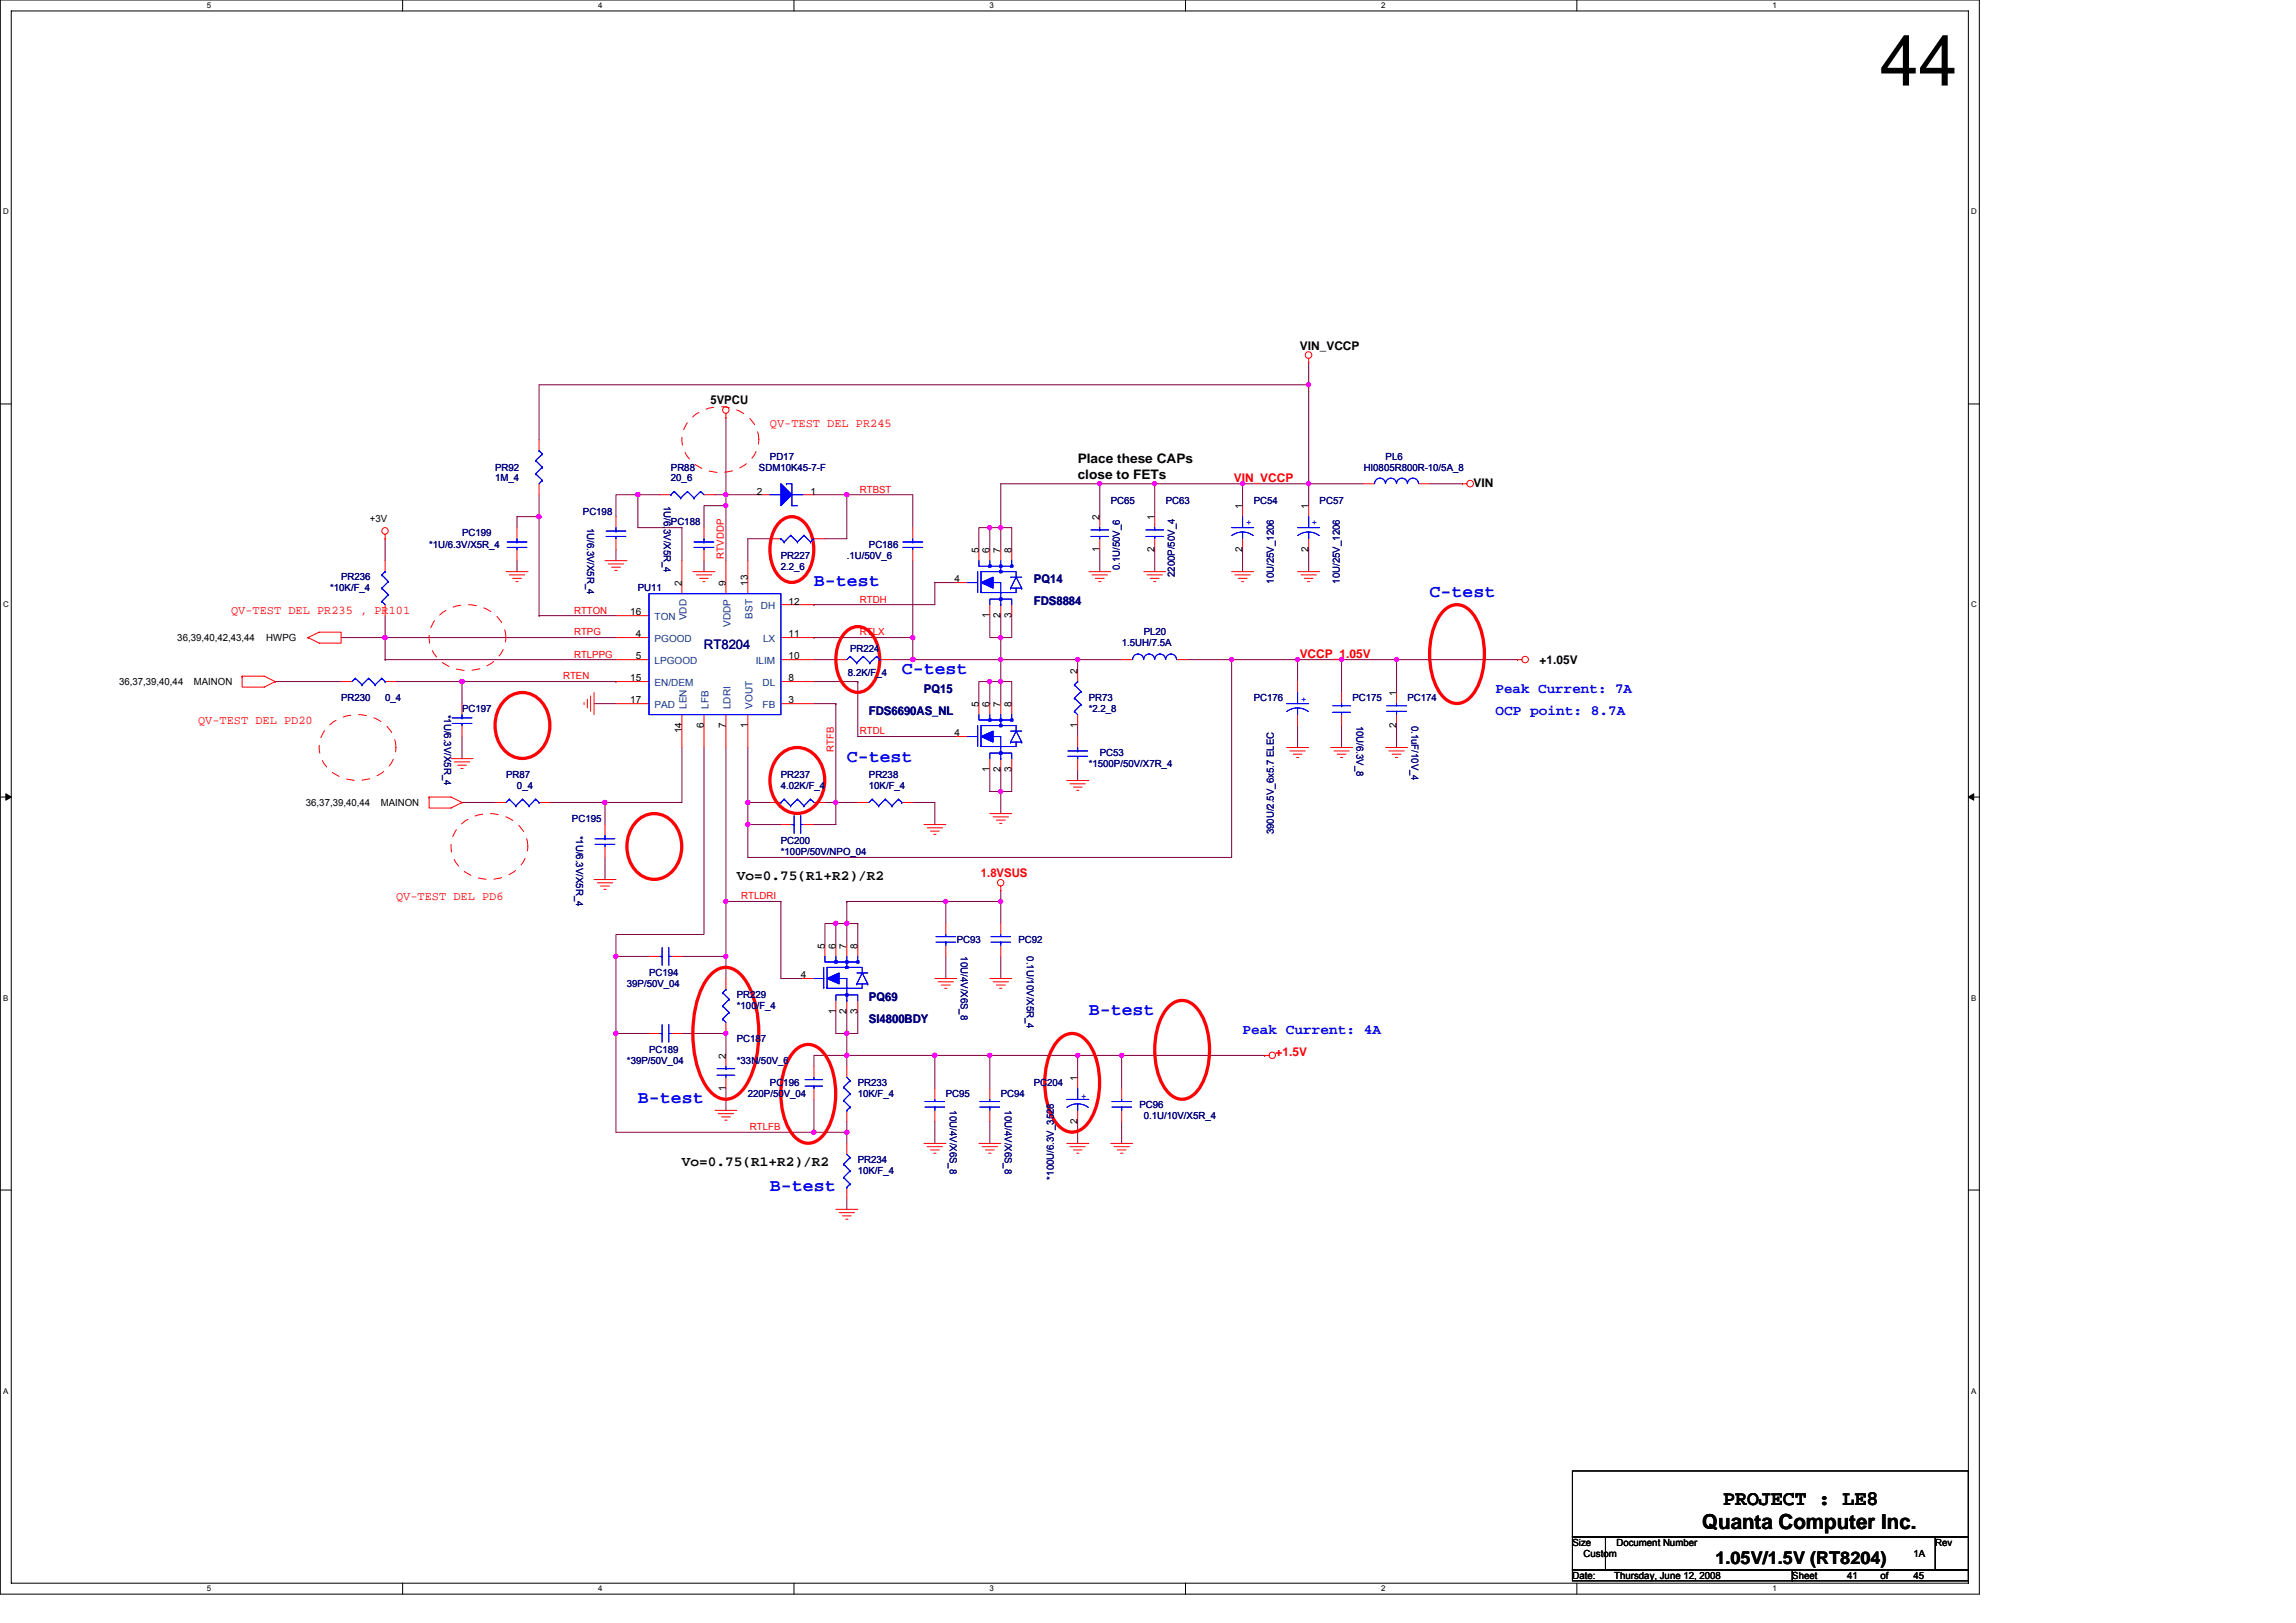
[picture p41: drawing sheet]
<svg xmlns="http://www.w3.org/2000/svg" width="297mm" height="210mm" viewBox="0 0 297 210" stroke-linecap="round" stroke-linejoin="round" font-family="sans-serif">
<defs><g id="words">
<text font-size="9.1" x="243.3" y="11.1">44</text>
<g font-size="2.7">
<text x="220.2" y="197.8">Quanta Computer Inc.</text>
<text x="222.9" y="194.7">PROJECT : LE8</text>
</g>
<g font-size="2.3" fill="#00f">
<text x="105.3" y="75.8">B-test</text>
<text x="185" y="77.3">C-test</text>
<text x="116.7" y="87.2">C-test</text>
<text x="109.6" y="98.6">C-test</text>
<text x="140.9" y="131.3">B-test</text>
<text x="82.5" y="142.7">B-test</text>
<text x="99.6" y="154.1">B-test</text>
</g>
<text font-size="2.3" x="221.9" y="202.4">1.05V/1.5V (RT8204)</text>
<g font-size="1.8" fill="#00f">
<text x="193.5" y="89.7">Peak Current: 7A</text>
<text x="193.5" y="92.6">OCP point: 8.7A</text>
<text x="160.8" y="133.8">Peak Current: 4A</text>
</g>
<g font-size="1.8">
<text x="95.3" y="113.9">Vo=0.75(R1+R2)/R2</text>
<text x="88.2" y="150.9">Vo=0.75(R1+R2)/R2</text>
</g>
<g font-size="1.7">
<text x="139.4" y="59.9">Place these CAPs</text>
<text x="139.4" y="61.9">close to FETs</text>
</g>
<text font-size="1.7" fill="#000080" x="91.1" y="84">RT8204</text>
<g font-size="1.5">
<text x="168.2" y="45.3">VIN_VCCP</text>
<text x="91.9" y="52.2">5VPCU</text>
<text x="190.6" y="63">VIN</text>
<text x="199.2" y="85.9">+1.05V</text>
</g>
<g font-size="1.5" fill="#f00">
<text x="99.6" y="55.3">QV-TEST DEL PR245</text>
<text x="159.6" y="62.3">VIN_VCCP</text>
<text x="29.9" y="79.5">QV-TEST DEL PR235 , PR101</text>
<text x="168.1" y="85.1">VCCP_1.05V</text>
<text x="25.6" y="93.7">QV-TEST DEL PD20</text>
<text x="126.9" y="113.5">1.8VSUS</text>
<text x="51.2" y="116.4">QV-TEST DEL PD6</text>
<text x="165" y="136.6">+1.5V</text>
</g>
<g font-size="1.5" fill="#000080">
<text x="133.7" y="75.4">PQ14</text>
<text x="133.7" y="78.3">FDS8884</text>
<text x="119.5" y="89.6">PQ15</text>
<text x="112.4" y="92.5">FDS6690AS_NL</text>
<text x="112.4" y="129.5">PQ69</text>
<text x="112.4" y="132.3">SI4800BDY</text>
</g>
<g font-size="1.3" fill="#000080">
<text x="99.6" y="59.5">PD17</text>
<text x="179.3" y="59.5">PL6</text>
<text x="64" y="60.9">PR92</text>
<text x="64" y="62.3">1M_4</text>
<text x="85.9" y="65.4" transform="rotate(90 85.9 65.4)">1U/6.3V/X5R_4</text>
<text x="86.8" y="60.9">PR88</text>
<text x="86.8" y="62.3">20_6</text>
<text x="98.2" y="60.9">SDM10K45-7-F</text>
<text x="143.7" y="65.2">PC65</text>
<text x="150.8" y="65.2">PC63</text>
<text x="162.2" y="65.2">PC54</text>
<text x="170.7" y="65.2">PC57</text>
<text x="176.4" y="60.9">HI0805R800R-10/5A_8</text>
<text x="55.5" y="70.8">*1U/6.3V/X5R_4</text>
<text x="59.8" y="69.4">PC199</text>
<text x="75.4" y="66.6">PC198</text>
<text x="75.9" y="68.3" transform="rotate(90 75.9 68.3)">1U/6.3V/X5R_4</text>
<text x="86.8" y="68">PC188</text>
<text x="112.4" y="70.8">PC186</text>
<text x="42.7" y="76.5">*10K/F_4</text>
<text x="44.1" y="75.1">PR236</text>
<text x="82.5" y="76.5">PU11</text>
<text x="101" y="72.3">PR227</text>
<text x="101" y="73.7">2.2_6</text>
<text x="109.6" y="72.3">.1U/50V_6</text>
<text x="144.9" y="73.8" transform="rotate(-90 144.9 73.8)">0.1U/50V_6</text>
<text x="152" y="74.7" transform="rotate(-90 152 74.7)">2200P/50V_4</text>
<text x="164.8" y="75.5" transform="rotate(-90 164.8 75.5)">10U/25V_1206</text>
<text x="173.3" y="75.5" transform="rotate(-90 173.3 75.5)">10U/25V_1206</text>
<text x="145.1" y="83.6">1.5UH/7.5A</text>
<text x="148" y="82.2">PL20</text>
<text x="109.7" y="87.5">8.2K/F_4</text>
<text x="110" y="84.3">PR224</text>
<text x="44.1" y="90.7">PR230</text>
<text x="49.8" y="90.7">0_4</text>
<text x="57.4" y="92.5" transform="rotate(90 57.4 92.5)">*1U/6.3V/X5R_4</text>
<text x="59.8" y="92.2">PC197</text>
<text x="140.9" y="90.7">PR73</text>
<text x="140.9" y="92.2">*2.2_8</text>
<text x="162.2" y="90.7">PC176</text>
<text x="175" y="90.7">PC175</text>
<text x="175.5" y="93.9" transform="rotate(90 175.5 93.9)">10U/6.3V_8</text>
<text x="182.1" y="90.7">PC174</text>
<text x="182.6" y="93.9" transform="rotate(90 182.6 93.9)">0.1uF/10V_4</text>
<text x="65.5" y="100.7">PR87</text>
<text x="101" y="100.7">PR237</text>
<text x="112.4" y="100.7">PR238</text>
<text x="140.9" y="99.3">*1500P/50V/X7R_4</text>
<text x="142.3" y="97.9">PC53</text>
<text x="66.9" y="102.1">0_4</text>
<text x="74" y="106.4">PC195</text>
<text x="101" y="102.1">4.02K/F_4</text>
<text x="112.4" y="102.1">10K/F_4</text>
<text x="164.8" y="107.9" transform="rotate(-90 164.8 107.9)">390U/2.5V_6x5.7 ELEC</text>
<text x="74.5" y="108.1" transform="rotate(90 74.5 108.1)">*1U/6.3V/X5R_4</text>
<text x="101" y="109.2">PC200</text>
<text x="101" y="110.7">*100P/50V/NPO_04</text>
<text x="123.8" y="122">PC93</text>
<text x="124.3" y="123.7" transform="rotate(90 124.3 123.7)">10U/4V/X6S_8</text>
<text x="131.8" y="122">PC92</text>
<text x="132.8" y="123.7" transform="rotate(90 132.8 123.7)">0.1U/10V/X5R_4</text>
<text x="81.1" y="127.7">39P/50V_04</text>
<text x="84" y="126.3">PC194</text>
<text x="95.3" y="129.2">PR229</text>
<text x="95.3" y="130.6">*100/F_4</text>
<text x="81.1" y="137.7">*39P/50V_04</text>
<text x="84" y="136.3">PC189</text>
<text x="95.3" y="134.9">PC187</text>
<text x="95.3" y="137.7">*33N/50V_6</text>
<text x="96.7" y="142">220P/50V_04</text>
<text x="99.6" y="140.5">PC196</text>
<text x="111" y="140.5">PR233</text>
<text x="111" y="142">10K/F_4</text>
<text x="122.4" y="142">PC95</text>
<text x="122.9" y="143.7" transform="rotate(90 122.9 143.7)">10U/4V/X6S_8</text>
<text x="129.5" y="142">PC94</text>
<text x="130" y="143.7" transform="rotate(90 130 143.7)">10U/4V/X6S_8</text>
<text x="133.7" y="140.5">PC204</text>
<text x="147.4" y="143.4">PC96</text>
<text x="148" y="144.8">0.1U/10V/X5R_4</text>
<text x="111" y="150.5">PR234</text>
<text x="111" y="151.9">10K/F_4</text>
<text x="136.4" y="152.6" transform="rotate(-90 136.4 152.6)">*100U/6.3V_3528</text>
</g>
<g font-size="1.3">
<text x="97.9" y="64">2</text>
<text x="104.9" y="64">1</text>
<text x="160.7" y="65.8" transform="rotate(-90 160.7 65.8)">1</text>
<text x="169.3" y="65.8" transform="rotate(-90 169.3 65.8)">1</text>
<text x="47.8" y="67.6">+3V</text>
<text x="126.6" y="71.5" transform="rotate(-90 126.6 71.5)">5</text>
<text x="128" y="71.5" transform="rotate(-90 128 71.5)">6</text>
<text x="129.5" y="71.5" transform="rotate(-90 129.5 71.5)">7</text>
<text x="130.9" y="71.5" transform="rotate(-90 130.9 71.5)">8</text>
<text x="142.3" y="71.4" transform="rotate(-90 142.3 71.4)">1</text>
<text x="142.3" y="67.3" transform="rotate(-90 142.3 67.3)">2</text>
<text x="149.4" y="71.4" transform="rotate(-90 149.4 71.4)">2</text>
<text x="149.4" y="67.3" transform="rotate(-90 149.4 67.3)">1</text>
<text x="160.7" y="71.4" transform="rotate(-90 160.7 71.4)">2</text>
<text x="169.3" y="71.4" transform="rotate(-90 169.3 71.4)">2</text>
<text x="88.2" y="75.8" transform="rotate(-90 88.2 75.8)">2</text>
<text x="93.9" y="75.8" transform="rotate(-90 93.9 75.8)">9</text>
<text x="96.7" y="75.8" transform="rotate(-90 96.7 75.8)">13</text>
<text x="123.5" y="75.4">4</text>
<text x="22.9" y="82.9">36,39,40,42,43,44</text>
<text x="34.5" y="82.9">HWPG</text>
<text x="81.5" y="79.6">16</text>
<text x="82.3" y="82.5">4</text>
<text x="102" y="78.2">12</text>
<text x="102" y="82.5">11</text>
<text x="128" y="79.9" transform="rotate(-90 128 79.9)">1</text>
<text x="129.5" y="79.9" transform="rotate(-90 129.5 79.9)">2</text>
<text x="130.9" y="79.9" transform="rotate(-90 130.9 79.9)">3</text>
<text x="15.4" y="88.6">36,37,39,40,44</text>
<text x="25.1" y="88.6">MAINON</text>
<text x="81.5" y="88.2">15</text>
<text x="82.3" y="85.3">5</text>
<text x="102" y="88.2">8</text>
<text x="102" y="85.3">10</text>
<text x="139.4" y="87.2" transform="rotate(-90 139.4 87.2)">2</text>
<text x="81.5" y="91">17</text>
<text x="88.2" y="94.9" transform="rotate(-90 88.2 94.9)">14</text>
<text x="91.1" y="94.2" transform="rotate(-90 91.1 94.2)">6</text>
<text x="93.9" y="94.2" transform="rotate(-90 93.9 94.2)">7</text>
<text x="96.7" y="94.2" transform="rotate(-90 96.7 94.2)">1</text>
<text x="102" y="91">3</text>
<text x="123.5" y="95.3">4</text>
<text x="126.6" y="91.5" transform="rotate(-90 126.6 91.5)">5</text>
<text x="128" y="91.5" transform="rotate(-90 128 91.5)">6</text>
<text x="129.5" y="91.5" transform="rotate(-90 129.5 91.5)">7</text>
<text x="130.9" y="91.5" transform="rotate(-90 130.9 91.5)">8</text>
<text x="139.4" y="94.2" transform="rotate(-90 139.4 94.2)">1</text>
<text x="180.7" y="94.2" transform="rotate(-90 180.7 94.2)">2</text>
<text x="180.7" y="90" transform="rotate(-90 180.7 90)">1</text>
<text x="128" y="99.9" transform="rotate(-90 128 99.9)">1</text>
<text x="129.5" y="99.9" transform="rotate(-90 129.5 99.9)">2</text>
<text x="130.9" y="99.9" transform="rotate(-90 130.9 99.9)">3</text>
<text x="39.6" y="104.3">36,37,39,40,44</text>
<text x="49.3" y="104.3">MAINON</text>
<text x="106.7" y="122.7" transform="rotate(-90 106.7 122.7)">5</text>
<text x="108.1" y="122.7" transform="rotate(-90 108.1 122.7)">6</text>
<text x="109.5" y="122.7" transform="rotate(-90 109.5 122.7)">7</text>
<text x="111" y="122.7" transform="rotate(-90 111 122.7)">8</text>
<text x="103.6" y="126.6">4</text>
<text x="108.1" y="131.1" transform="rotate(-90 108.1 131.1)">1</text>
<text x="109.5" y="131.1" transform="rotate(-90 109.5 131.1)">2</text>
<text x="111" y="131.1" transform="rotate(-90 111 131.1)">3</text>
<text x="93.9" y="137" transform="rotate(-90 93.9 137)">2</text>
<text x="93.9" y="141.1" transform="rotate(-90 93.9 141.1)">1</text>
<text x="139.4" y="139.8" transform="rotate(-90 139.4 139.8)">1</text>
<text x="139.4" y="145.4" transform="rotate(-90 139.4 145.4)">2</text>
<text x="203.4" y="200">Size</text>
<text x="204.9" y="201.4">Custom</text>
<text x="209.1" y="200">Document Number</text>
<text x="247.5" y="201.4">1A</text>
<text x="250.4" y="200">Rev</text>
<text x="203.4" y="204.3">Date:</text>
<text x="208.8" y="204.3">Thursday, June 12, 2008</text>
<text x="231.9" y="204.3">Sheet</text>
<text x="239" y="204.3">41</text>
<text x="243.3" y="204.3">of</text>
<text x="247.5" y="204.3">45</text>
</g>
<g font-size="1.3" fill="#f00">
<text x="111.2" y="63.7">RTBST</text>
<text x="93.6" y="72.3" transform="rotate(-90 93.6 72.3)">RTVDDP</text>
<text x="111.2" y="78">RTDH</text>
<text x="74.3" y="79.4">RTTON</text>
<text x="74.3" y="82.2">RTPG</text>
<text x="111.2" y="82.2">RTLX</text>
<text x="72.9" y="87.9">RTEN</text>
<text x="74.3" y="85.1">RTLPPG</text>
<text x="111.2" y="95">RTDL</text>
<text x="107.9" y="97.3" transform="rotate(-90 107.9 97.3)">RTFB</text>
<text x="95.9" y="116.4">RTLDRI</text>
<text x="97" y="146.2">RTLFB</text>
</g>
<g font-size="1.3" fill="#00f">
<text x="161.2" y="67.9">+</text>
<text x="169.7" y="67.9">+</text>
<text x="168.3" y="90.8">+</text>
<text x="139.9" y="142.1">+</text>
</g>
<g font-size="1.3" fill="#004080">
<text x="84.7" y="83.1">PGOOD</text>
<text x="84.7" y="80.2">TON</text>
<text x="88.8" y="80.3" transform="rotate(-90 88.8 80.3)">VDD</text>
<text x="94.5" y="81.1" transform="rotate(-90 94.5 81.1)">VDDP</text>
<text x="97.3" y="80.1" transform="rotate(-90 97.3 80.1)">BST</text>
<text x="98.4" y="78.8">DH</text>
<text x="98.7" y="83.1">LX</text>
<text x="84.7" y="85.9">LPGOOD</text>
<text x="84.7" y="88.8">EN/DEM</text>
<text x="97.8" y="85.9">ILIM</text>
<text x="98.7" y="88.8">DL</text>
<text x="84.7" y="91.6">PAD</text>
<text x="88.8" y="91.7" transform="rotate(-90 88.8 91.7)">LEN</text>
<text x="91.7" y="91.7" transform="rotate(-90 91.7 91.7)">LFB</text>
<text x="94.5" y="91.7" transform="rotate(-90 94.5 91.7)">LDRI</text>
<text x="97.3" y="91.7" transform="rotate(-90 97.3 91.7)">VOUT</text>
<text x="98.7" y="91.6">FB</text>
</g>
<g font-size="1">
<text x="26.8" y="1.1">5</text>
<text x="77.4" y="1.1">4</text>
<text x="128" y="1.1">3</text>
<text x="178.7" y="1.1">2</text>
<text x="229.3" y="1.1">1</text>
<text x=".4" y="27.7">D</text>
<text x="255" y="27.7">D</text>
<text x=".4" y="78.6">C</text>
<text x="255" y="78.6">C</text>
<text x=".4" y="129.5">B</text>
<text x="255" y="129.5">B</text>
<text x=".4" y="180.3">A</text>
<text x="255" y="180.3">A</text>
<text x="26.8" y="205.9">5</text>
<text x="77.4" y="205.9">4</text>
<text x="128" y="205.9">3</text>
<text x="178.7" y="205.9">2</text>
<text x="229.3" y="205.9">1</text>
</g>
</g></defs>
<path d="M0 0h256.1v206.2h-256.1zM1.5 1.4h253.2v203.4h-253.2z" fill="none" stroke="#000" stroke-width=".13"/>
<g fill="#fff">
<path d="M26.8 .1h.5v1.2h-.5z"/>
<path d="M26.8 205h.5v1.1h-.5z"/>
</g>
<path d="M52.1 0v1.4M52.1 204.8v1.4" fill="none" stroke="#000" stroke-width=".13"/>
<g fill="#fff">
<path d="M77.4 .1h.6v1.2h-.6z"/>
<path d="M77.4 205h.6v1.1h-.6z"/>
</g>
<path d="M102.7 0v1.4M102.7 204.8v1.4" fill="none" stroke="#000" stroke-width=".13"/>
<g fill="#fff">
<path d="M128 .1h.6v1.2h-.6z"/>
<path d="M128 205h.6v1.1h-.6z"/>
</g>
<path d="M153.4 0v1.4M153.4 204.8v1.4" fill="none" stroke="#000" stroke-width=".13"/>
<g fill="#fff">
<path d="M178.7 .1h.5v1.2h-.5z"/>
<path d="M178.7 205h.5v1.1h-.5z"/>
</g>
<path d="M204 0v1.4M204 204.8v1.4" fill="none" stroke="#000" stroke-width=".13"/>
<g fill="#fff">
<path d="M229.3 .1h.6v1.2h-.6z"/>
<path d="M229.3 205h.6v1.1h-.6z"/>
<path d="M.4 26.8h.7v1.2h-.7z"/>
<path d="M255 26.8h.7v1.2h-.7z"/>
<path d="M.4 77.7h.7v1.1h-.7z"/>
<path d="M255 77.7h.7v1.1h-.7z"/>
</g>
<path d="M0 52.3h1.5M254.7 52.3h1.4" fill="none" stroke="#000" stroke-width=".13"/>
<g fill="#fff">
<path d="M.4 128.5h.7v1.2h-.7z"/>
<path d="M255 128.5h.7v1.2h-.7z"/>
</g>
<path d="M0 103.1h1.5M254.7 103.1h1.4" fill="none" stroke="#000" stroke-width=".13"/>
<path d="M.8 102.7l.7 .4-.7 .4zM254.7 103.1l.7-.4v.8z" fill="#000" stroke="#000" stroke-width=".13"/>
<g fill="#fff">
<path d="M.4 179.4h.7v1.1h-.7z"/>
<path d="M255 179.4h.7v1.1h-.7z"/>
</g>
<path d="M0 154h1.5M254.7 154h1.4M203.4 190.3h51.3v8.5h-51.3zM203.4 198.8h4.3v4.3h-4.3zM207.7 198.8h42.7v4.3h-42.7zM250.4 198.8h4.3v4.3h-4.3zM203.4 203.1h28.5v1.4h-28.5zM231.9 203.1h22.8v1.4h-22.8z" fill="none" stroke="#000" stroke-width=".13"/>
<g fill="none" stroke="#800040" stroke-width=".13">
<path d="M93.9 54v10M169.3 49.8h.1M169.3 46.9v2.9M169.3 49.8h-99.6v7.1M169.3 49.8v12.8M49.8 79.7v2.8h-5.7M49.8 69.7v2.8M66.9 72.5v1.5M69.7 79.7h.1M69.7 66.8h.1M69.7 66.8h-2.8v1.5M69.7 64v2.8"/>
<path d="M69.7 79.7h10M69.7 66.8v12.9M79.7 71.1v1.4M82.5 64h.1M82.5 64v4.3h5.7v4.2M82.5 64h2.9M82.5 64h-2.8v2.8M91.1 72.5v1.5M92.5 64h1.4M93.9 65.4h.1M93.9 64h4.3M93.9 64v1.4h-2.8v2.9"/>
<path d="M93.9 64h.1M93.9 65.4v7.1M99.6 69.7h-2.9v2.8M105.3 78.2h.1M105.3 64h4.3M109.6 64v5.7h-2.9M109.6 64h.1M109.6 64h8.5v4.3M118.1 72.5v10M123.8 75.4h-2.9v2.8h-15.6M126.6 71.1v-2.8h1.5v2.8M128.1 79.7v2.8h1.4"/>
<path d="M128.1 68.3h1.4M129.5 79.7v2.8M129.5 68.3h.1M129.5 68.3v2.8M129.5 68.3h1.4v2.8M130.9 79.7v2.8h-1.4M142.3 62.6h-12.8v5.7M142.3 62.6h7.1v4.2M142.3 62.6h.1M142.3 62.6v4.2M142.3 71.1v2.9M149.4 71.1v2.9"/>
<path d="M149.4 62.6h.1M149.4 62.6h11.4M160.8 62.6h8.5M160.8 71.1v2.9M160.8 62.6v2.8M169.3 71.1v2.9M169.3 62.6h.1M169.3 62.6v2.8M169.3 62.6h7.1M185 62.6h4.2M35.6 88.2h8.5M49.8 82.5h.1"/>
<path d="M49.8 82.5v2.8M49.8 85.3h.1M49.8 82.5h29.9M49.8 85.3h29.9M51.2 88.2h28.5M59.8 88.2h.1M59.8 95.3v2.8M59.8 88.2v2.8M76.9 91h2.8M79.7 88.2h.1M88.2 96.7v7.1h-9.9M91.1 96.7v24.2h-11.4v2.8"/>
<path d="M93.9 96.7v27M96.7 96.7v7.1M105.3 82.5h.1M105.3 88.2h5.7M105.3 85.3h2.8M105.3 91h2.8M105.3 82.5h12.8M108.1 91h.1M108.1 91v12.8M111 88.2v7.1h12.8M111 88.2h.1M115.2 85.3h2.9"/>
<path d="M118.1 82.5h.1M118.1 85.3h11.4v2.9M118.1 85.3h.1M118.1 82.5v2.8M126.6 91v-2.8h1.5v2.8M128.1 99.6v2.8h1.4M128.1 88.2h1.4M129.5 82.5h.1M129.5 82.5v2.8h9.9M129.5 88.2h.1M129.5 88.2v2.8M129.5 88.2h1.4v2.8"/>
<path d="M129.5 99.6v2.8M130.9 99.6v2.8h-1.4M139.4 85.3v1.5M139.4 85.3h.1M139.4 93.9v1.4M139.4 99.6v1.4M139.4 85.3h5.7M153.6 85.3h5.7M159.3 85.3v25.6h-62.6v-4.2M159.3 85.3h.1M159.3 85.3h8.6M167.9 93.9v2.8"/>
<path d="M167.9 85.3v2.9M167.9 85.3h.1M167.9 85.3h12.8M173.6 85.3v4.3M173.6 85.3h.1M173.6 93.9v2.8M180.7 85.3h.1M180.7 93.9v2.8M180.7 85.3h15.6M180.7 85.3v4.3M59.8 103.8h4.2M71.2 103.8h7.1"/>
<path d="M78.3 103.8h.1M78.3 110.9v2.9M78.3 103.8v2.9M93.9 116.6h.1M93.9 116.6h7.1M96.7 103.8v2.9h4.3M96.7 103.8h.1M96.7 103.8h2.9M101 116.6h.1M101 116.6v10h2.9M106.7 103.8h1.4M108.1 103.8h.1"/>
<path d="M108.1 103.8v2.9h-2.8M108.1 103.8h2.9M108.1 119.5h2.9M109.6 116.6h.1M109.6 119.5h.1M109.6 119.5v2.8M109.6 116.6v2.9M109.6 116.6h19.9M111 119.5h.1M111 119.5v2.8M118.1 103.8h2.8v2.9M122.4 116.6v2.9"/>
<path d="M122.4 116.6h.1M129.5 116.6v2.9M129.5 115.2v1.4M129.5 102.4v2.9M129.5 102.4h.1M79.7 123.7h.1M79.7 133.7h.1M84 123.7h-4.3v10M84 133.7h-4.3v12.8h25.6M88.2 123.7h5.7v2.9M88.2 133.7h5.7M93.9 133.7v2.8"/>
<path d="M93.9 123.7h.1M93.9 133.7h.1M106.7 122.3v-2.8h1.4v2.8M108.1 130.9v2.8h1.5M109.6 133.7v2.8M109.6 133.7h.1M109.6 136.5h.1M109.6 136.5v1.5M109.6 130.9v2.8M109.6 136.5h-4.3v1.5M109.6 136.5h29.8M111 130.9v2.8h-1.4"/>
<path d="M120.9 136.5v4.3M122.4 123.7v2.9M128.1 136.5h.1M128.1 136.5v4.3M129.5 123.7v2.9M139.4 136.5h.1M139.4 136.5h5.7M139.4 136.5v2.9M145.1 136.5v4.3M145.1 136.5h18.5M163.6 136.5h.1M93.9 140.8v2.9"/>
<path d="M105.3 146.5h.1M105.3 142.2v4.3h4.3M109.6 146.5v1.4M109.6 155v1.5M109.6 145.1v1.4M109.6 146.5h.1M120.9 145.1v2.8M128.1 145.1v2.8M139.4 145.1v2.8M145.1 145.1v2.8"/>
</g>
<g fill="#f0f" stroke="#f0f" stroke-width=".13">
<circle cx="129.5" cy="116.6" r=".27"/>
<circle cx="169.3" cy="49.8" r=".28"/>
<circle cx="82.5" cy="64" r=".28"/>
<circle cx="93.9" cy="65.4" r=".27"/>
<circle cx="159.3" cy="85.3" r=".28"/>
<circle cx="109.6" cy="64" r=".28"/>
<circle cx="108.1" cy="103.8" r=".27"/>
<circle cx="96.7" cy="106.7" r=".28"/>
<circle cx="96.7" cy="103.8" r=".28"/>
<circle cx="69.7" cy="66.8" r=".28"/>
<circle cx="49.8" cy="82.5" r=".28"/>
<circle cx="122.3" cy="116.6" r=".27"/>
<circle cx="118.1" cy="85.3" r=".28"/>
<circle cx="118.1" cy="82.5" r=".28"/>
<circle cx="93.9" cy="116.6" r=".27"/>
<circle cx="139.4" cy="85.3" r=".28"/>
<circle cx="129.5" cy="82.5" r=".27"/>
<circle cx="128" cy="68.3" r=".28"/>
<circle cx="129.5" cy="68.3" r=".27"/>
<circle cx="128" cy="88.2" r=".28"/>
<circle cx="129.5" cy="88.2" r=".27"/>
<circle cx="129.5" cy="102.4" r=".27"/>
<circle cx="108.1" cy="119.5" r=".27"/>
<circle cx="109.6" cy="119.5" r=".28"/>
<circle cx="169.3" cy="62.6" r=".28"/>
<circle cx="142.3" cy="62.6" r=".28"/>
<circle cx="160.8" cy="62.6" r=".28"/>
<circle cx="149.4" cy="62.6" r=".28"/>
<circle cx="129.5" cy="85.3" r=".27"/>
<circle cx="173.6" cy="85.3" r=".28"/>
<circle cx="180.7" cy="85.3" r=".28"/>
<circle cx="167.9" cy="85.3" r=".28"/>
<circle cx="139.4" cy="136.5" r=".27"/>
<circle cx="93.9" cy="123.7" r=".27"/>
<circle cx="79.7" cy="123.7" r=".27"/>
<circle cx="105.3" cy="146.5" r=".28"/>
<circle cx="79.7" cy="133.7" r=".27"/>
<circle cx="120.9" cy="136.5" r=".27"/>
<circle cx="128" cy="136.5" r=".27"/>
<circle cx="109.6" cy="133.7" r=".28"/>
<circle cx="109.6" cy="136.5" r=".27"/>
<circle cx="145.1" cy="136.5" r=".27"/>
<circle cx="78.2" cy="103.8" r=".28"/>
<circle cx="59.8" cy="88.2" r=".28"/>
<circle cx="93.9" cy="64" r=".27"/>
<circle cx="109.6" cy="146.5" r=".28"/>
<circle cx="93.9" cy="133.7" r=".27"/>
</g>
<g fill="none" stroke="#f00" stroke-width=".13">
<path d="M69.7 56.9v1.4M93.9 54h.1M93.9 53.5v.5M169.3 46.9h.1M169.3 46.4v.5M49.8 69.7h.1M49.8 69.1v.6M49.8 72.5v1.5M49.8 78.2v1.5M65.5 74h2.8M65.9 74.4h2M66.3 74.8h1.2"/>
<path d="M66.7 75.2h.3M66.9 68.3v1.4M66.9 71.1v1.4M69.7 62.6v1.4M78.3 72.5h2.8M78.7 73h2M79.1 73.4h1.2M79.5 73.8h.3M79.7 66.8v1.5M79.7 69.7v1.4M79.7 79.7h4.3M85.4 64h1.4"/>
<path d="M88.2 72.5v4.3M89.6 74h2.9M90.1 74.4h2M90.5 74.8h1.1M90.9 75.2h.3M91.1 68.3v1.4M91.1 71.1v1.4M91.1 64h1.4M93.9 72.5v4.3M96.7 72.5v4.3M98.2 64h1.4M99.6 69.7h1.4"/>
<path d="M101 78.2h4.3M103.9 64h1.4M105.3 69.7h1.4M118.1 68.3v1.4M118.1 71.1v1.4M123.8 75.4h1.4M126.6 71.1v1.4M128.1 71.1v1.4M128.1 78.2v1.5M129.5 71.1v1.4M129.5 78.2v1.5M130.9 71.1v1.4"/>
<path d="M130.9 78.2v1.5M140.9 74h2.8M141.3 74.4h2M141.7 74.8h1.2M142.1 75.2h.3M142.3 66.8v1.5M142.3 69.7v1.4M148 74h2.8M148.4 74.4h2M148.8 74.8h1.2M149.2 75.2h.3M149.4 66.8v1.5"/>
<path d="M149.4 69.7v1.4M159.3 74h2.9M159.8 74.4h2M160.2 74.8h1.1M160.6 75.2h.3M160.8 65.4v1.4M160.8 69.7v1.4M167.9 74h2.8M168.3 74.4h2M168.7 74.8h1.2M169.2 75.2h.2M169.3 65.4v1.4"/>
<path d="M169.3 69.7v1.4M176.4 62.6h1.4M183.5 62.6h1.5M189.2 62.6h.1M189.2 62.6h.6M31.3 87.5h2.9l1.4 .7M31.3 87.5v1.4h2.9l1.4-.7M31.3 87.5h.1M35.6 88.2h.1M39.9 82.5l1.4-.7h2.8v1.4h-2.8zM39.9 82.5h.1M44.1 88.2h1.4"/>
<path d="M49.8 88.2h1.4M58.4 98.1h2.8M58.8 98.6h2M59.2 99h1.1M59.6 99.4h.3M59.8 91v1.5M59.8 93.9v1.4M75.6 90.9v.3M76 90.5v1.1M76.4 90v2M76.9 89.6v2.9M79.7 85.3h4.3"/>
<path d="M79.7 91h4.3M79.7 82.5h4.3M79.7 88.2h4.3M88.2 92.5v4.2M91.1 92.5v4.2M93.9 92.5v4.2M96.7 92.5v4.2M101 85.3h4.3M101 91h4.3M101 82.5h4.3M101 88.2h4.3M108.1 85.3h1.5"/>
<path d="M113.8 85.3h1.4M123.8 95.3h1.4M126.6 91v1.5M128.1 91v1.5M128.1 98.1v1.5M129.5 91v1.5M129.5 98.1v1.5M130.9 91v1.5M130.9 98.1v1.5M139.4 86.8v1.4M139.4 92.5v1.4M139.4 95.3v1.4"/>
<path d="M139.4 98.1v1.5M145.1 85.3h1.4M152.2 85.3h1.4M166.5 96.7h2.8M166.9 97.2h2M167.3 97.6h1.1M167.7 98h.3M167.9 88.2v1.4M167.9 92.5v1.4M172.1 96.7h2.9M172.6 97.2h2M173 97.6h1.1"/>
<path d="M173.4 98h.3M173.6 89.6v1.4M173.6 92.5v1.4M179.3 96.7h2.8M179.7 97.2h2M180.1 97.6h1.1M180.5 98h.3M180.7 89.6v1.4M180.7 92.5v1.4M196.3 85.3h.1M196.3 85.3h.6M55.5 103.1h2.9l1.4 .7"/>
<path d="M55.5 103.1v1.4h2.9l1.4-.7M55.5 103.1h.1M59.8 103.8h.1M64 103.8h1.5M69.7 103.8h1.5M76.9 113.8h2.8M77.3 114.2h2M77.7 114.6h1.1M78.1 115.1h.3M78.3 106.7v1.4M78.3 109.5v1.4M99.6 103.8h1.4"/>
<path d="M101 106.7h1.4M103.9 106.7h1.4M105.3 103.8h1.4M111 103.8h1.4M116.7 103.8h1.4M119.5 106.7h2.9M119.9 107.1h2M120.4 107.5h1.1M120.8 107.9h.3M122.4 119.5v1.4M128.1 105.3h2.8M128.5 105.7h2"/>
<path d="M128.9 106.1h1.1M129.3 106.5h.3M129.5 115.2h.1M129.5 114.6v.6M129.5 119.5v1.4M138 101h2.9M138.4 101.4h2M138.9 101.8h1.1M139.3 102.3h.3M84 123.7h1.4M84 133.7h1.4M86.8 123.7h1.4"/>
<path d="M86.8 133.7h1.4M93.9 126.6v1.4M93.9 132.3v1.4M93.9 136.5v1.5M93.9 139.4v1.4M103.9 126.6h1.4M105.3 138v1.4M106.7 122.3v1.4M108.1 122.3v1.4M108.1 129.4v1.5M109.6 122.3v1.4M109.6 129.4v1.5"/>
<path d="M109.6 138v1.4M111 122.3v1.4M111 129.4v1.5M120.9 126.6h2.9M121.4 127h2M121.8 127.4h1.1M122.2 127.9h.3M122.4 122.3v1.4M128.1 126.6h2.8M128.5 127h2M128.9 127.4h1.1M129.3 127.9h.3"/>
<path d="M129.5 122.3v1.4M139.4 139.4v1.4M163.6 136.5h.1M163.6 136.5h.6M92.5 143.7h2.8M92.9 144.1h2M93.3 144.5h1.2M93.8 144.9h.3M105.3 140.8v1.4M108.1 156.5h2.9M108.6 156.9h2M109 157.3h1.1"/>
<path d="M109.4 157.7h.3M109.6 143.7v1.4M109.6 147.9v1.5M109.6 153.6v1.4M119.5 147.9h2.9M119.9 148.4h2M120.4 148.8h1.1M120.8 149.2h.3M120.9 140.8v1.4M120.9 143.7v1.4M126.6 147.9h2.9M127.1 148.4h1.9"/>
<path d="M127.5 148.8h1.1M127.9 149.2h.3M128.1 140.8v1.4M128.1 143.7v1.4M138 147.9h2.9M138.4 148.4h2M138.9 148.8h1.1M139.3 149.2h.3M139.4 143.7v1.4M143.7 147.9h2.8M144.1 148.4h2M144.5 148.8h1.2"/>
<path d="M145 149.2h.3M145.1 140.8v1.4M145.1 143.7v1.4"/>
<circle cx="93.9" cy="53" r=".42"/>
<circle cx="169.3" cy="45.9" r=".43"/>
<circle cx="49.8" cy="68.7" r=".42"/>
<circle cx="190.2" cy="62.6" r=".43"/>
<circle cx="197.3" cy="85.3" r=".42"/>
<circle cx="129.5" cy="114.2" r=".42"/>
<circle cx="164.6" cy="136.5" r=".42"/>
</g>
<path d="M100.8 67.6a2.19 2.19 0 0 1 3.6 .5 5.7 5.7 0 0 1-.4 6.5 2.18 2.18 0 0 1-3.6-.5 5.8 5.8 0 0 1 .4-6.5zM186.7 79.1a2.28 2.28 0 0 1 3.6 0 8.6 8.6 0 0 1 1.7 6.7 6.7 6.7 0 0 1-2.3 4.8 2.21 2.21 0 0 1-3-.5 8.7 8.7 0 0 1-1.7-6.6 7.8 7.8 0 0 1 1.7-4.4zM65.1 90.8a3.2 3.2 0 0 1 5.4 .7 4.7 4.7 0 0 1-1.5 6.3 3.4 3.4 0 0 1-4.7-2.3 4.9 4.9 0 0 1 .8-4.7zM100.6 98a3.2 3.2 0 0 1 5.5 .6 4.7 4.7 0 0 1-1.6 6.3 3.4 3.4 0 0 1-4.6-2.3 4.9 4.9 0 0 1 .7-4.6zM109.4 81.8a2.19 2.19 0 0 1 3.6 .5 5.7 5.7 0 0 1-.4 6.6 2.18 2.18 0 0 1-3.6-.6 5.8 5.8 0 0 1 .4-6.5zM82.1 106.5a3.2 3.2 0 0 1 5.5 .6 4.7 4.7 0 0 1-1.6 6.3 3.4 3.4 0 0 1-4.6-2.2 4.9 4.9 0 0 1 .7-4.7zM92.1 125.9a2.43 2.43 0 0 1 3.6 0 9.2 9.2 0 0 1 2.3 5.3 14.5 14.5 0 0 1-1.3 8.9 3.7 3.7 0 0 1-2.8 2.1 3 3 0 0 1-2.3-1.4 13 13 0 0 1-1.9-8.4 11.3 11.3 0 0 1 1.9-5.9zM102.8 136a2.28 2.28 0 0 1 3.6 0 8.6 8.6 0 0 1 1.7 6.7 6.7 6.7 0 0 1-2.3 4.8 2.21 2.21 0 0 1-3-.5 8.7 8.7 0 0 1-1.7-6.6 7.8 7.8 0 0 1 1.7-4.4zM136.9 134.6a2.28 2.28 0 0 1 3.6 0 8.6 8.6 0 0 1 1.7 6.6 6.7 6.7 0 0 1-2.3 4.9 2.22 2.22 0 0 1-3-.5 8.7 8.7 0 0 1-1.7-6.7 7.8 7.8 0 0 1 1.7-4.3zM151.1 130.3a2.28 2.28 0 0 1 3.6 0 8.6 8.6 0 0 1 1.7 6.7 6.7 6.7 0 0 1-2.2 4.8 2.21 2.21 0 0 1-3.1-.5 8.7 8.7 0 0 1-1.7-6.6 7.8 7.8 0 0 1 1.7-4.4z" fill="none" stroke="#f00" stroke-width=".42"/>
<path d="M89.4 54.1a5.5 5.5 0 0 1 8.1 .6 3.9 3.9 0 0 1-1.8 5.8 5.3 5.3 0 0 1-7.2-2.1 3.8 3.8 0 0 1 .9-4.3zM56.7 79.7a5.5 5.5 0 0 1 8.1 .6 3.9 3.9 0 0 1-1.8 5.9 5.3 5.3 0 0 1-7.2-2.2 3.8 3.8 0 0 1 .9-4.3zM42.5 94a5.5 5.5 0 0 1 8 .6 3.9 3.9 0 0 1-1.7 5.8 5.3 5.3 0 0 1-7.2-2.2 3.8 3.8 0 0 1 .9-4.2zM59.5 106.8a5.5 5.5 0 0 1 8.1 .6 3.9 3.9 0 0 1-1.8 5.8 5.3 5.3 0 0 1-7.1-2.2 3.8 3.8 0 0 1 .8-4.2z" fill="none" stroke="#f00" stroke-width=".13" stroke-dasharray="1 1 1 1 1 1 1 1"/>
<g fill="#00f" stroke="#00f" stroke-width=".13">
<path d="M107 126.6l1.6-.7v1.4z" fill-rule="evenodd"/>
<path d="M107 126.6l1.6-.7v1.4z" fill-rule="evenodd"/>
<path d="M126.9 95.3l1.6-.7v1.4z" fill-rule="evenodd"/>
<path d="M126.9 95.3l1.6-.7v1.4z" fill-rule="evenodd"/>
<path d="M101 62.6l1.4 1.4-1.4 1.4z" fill-rule="evenodd"/>
<path d="M101 62.6l1.4 1.4-1.4 1.4z" fill-rule="evenodd"/>
<path d="M126.9 75.4l1.6-.7v1.4z" fill-rule="evenodd"/>
<path d="M126.9 75.4l1.6-.7v1.4z" fill-rule="evenodd"/>
</g>
<g fill="none" stroke="#00f" stroke-width=".13">
<path d="M69.3 59.6h.1M69.3 59.6l.9 .9M69.7 58.3h.1M69.7 58.3l.5 .4M70.2 58.7h.1M70.2 58.7l-.9 .9M49.4 77.8h.1M49.4 76.1h.1M49.4 74.4h.1M49.4 77.8l.4 .4M49.4 76.1l.8 .8M49.4 74.4l.8 .8"/>
<path d="M49.8 74h.1M49.8 74l-.4 .4M50.2 76.9h.1M50.2 75.2h.1M50.2 76.9l-.8 .9M50.2 75.2l-.8 .9M65.6 70.1h2.6M65.6 70.8h2.6M66.9 70.8v.3M66.9 70.1h.1M66.9 69.7v.4M69.3 61.3h.1"/>
<path d="M69.3 61.3l.9 .8M70.2 62.1h.1M70.2 60.5h.1M70.2 62.1l-.5 .5M70.2 60.5l-.9 .8M78.4 68.7h2.6M78.4 69.4h2.6M79.7 69.4v.3M79.7 68.7h.1M79.7 68.3v.4M84 76.8h17v15.7h-17zM86.8 64h.1"/>
<path d="M87.2 63.6h.1M87.2 63.6l.9 .8M87.2 63.6l-.4 .4M88.1 64.4h.1M88.9 63.6h.1M88.9 63.6l.9 .8M88.9 63.6l-.8 .8M89.8 64.4h.1M89.8 70.1h2.5M89.8 70.8h2.5M90.6 63.6h.1M90.6 63.6l.5 .4"/>
<path d="M90.6 63.6l-.8 .8M91.1 70.8v.3M91.1 70.1h.1M91.1 69.7v.4M99.6 64h1.4M101 69.7h.1M101 69.7l.4 .4M101.4 70.1h.1M101.7 62.6h.7v2.8h.8M101.7 62.6h.1M102.3 69.3h.1M102.3 69.3l.9 .8"/>
<path d="M102.3 69.3l-.9 .8M102.4 64h1.5M103.2 70.1h.1M104 69.3h.1M104 69.3l.9 .8M104 69.3l-.8 .8M104.9 70.1h.1M105.3 69.7l-.4 .4M116.8 70.1h2.6M116.8 70.8h2.6M118.1 70.8v.3M118.1 70.1h.1"/>
<path d="M118.1 69.7v.4M125.2 75.4h1.3M126.5 74v2.7M126.6 72.5v.8h1.6v-.2h-.3v.3h.3v-.3M128.1 72.5v.8h2.8v-.8M128.1 78.2v-.7h2.8v.7M128.5 75.4h1v2.1M129.3 73.8h.3v.3h-.3zM129.5 72.5v.9h.1v-.3h-.3v.3h.2v-.1M129.5 73.4v.6M129.5 77.4h-.2v.3h.3v-.3h-.1v.8M129.5 78.2h.1"/>
<path d="M130.7 73.1h.3v.3h-.3zM130.7 74.7h1.5M130.7 76.1h.1M130.9 76.1h1.3M131.5 74.7v-.7h-4.6v2.7h4.6v-.6M131.5 74.7l-.8 1.4M131.5 74.7l.7 1.4M132.2 76.1h.1M141.1 68.6h2.3M141.1 69.4h2.3M142.3 69.4v.3M142.3 68.6h.1"/>
<path d="M142.3 68.3v.3M148.2 69.4h2.3M148.2 68.6h2.3M149.4 68.3v.3M149.4 69.4h.1M149.4 69.4v.3M159.3 68.3h2.9M160.7 68.8h.1a2.21 2.21 0 0 1 1.3 .5M160.7 68.8a2.21 2.21 0 0 0-1.3 .5M160.8 68.8v.9M160.8 66.8v1.5M167.9 68.3h2.8"/>
<path d="M167.9 69.3a2.23 2.23 0 0 1 1.4-.5 2.16 2.16 0 0 1 1.4 .5M169.3 68.8v.9M169.3 66.8v1.5M177.8 62.6a.7 .7 0 0 1 .7-.7 .7 .7 0 0 1 .7 .7 .71 .71 0 0 1 .7-.7 .71 .71 0 0 1 .8 .7 .71 .71 0 0 1 .7-.7 .71 .71 0 0 1 .7 .7M182.1 62.6a.71 .71 0 0 1 .7-.7 .71 .71 0 0 1 .7 .7M46 87.8h.1M46 87.8l-.5 .4M46 87.8l.8 .8M46.8 88.6h.1M47.7 87.8h.1M47.7 87.8l-.9 .8M47.7 87.8l.8 .8"/>
<path d="M48.5 88.6h.1M49.4 87.8h.1M49.4 87.8l-.9 .8M49.4 87.8l.4 .4M49.8 88.2h.1M58.5 92.9h2.6M58.5 93.6h2.6M59.8 93.6v.3M59.8 92.9h.1M59.8 92.5v.4M110 84.9h.1M110 84.9l-.4 .4"/>
<path d="M110 84.9l.8 .9M110.8 85.8h.1M111.7 84.9h.1M111.7 84.9l-.9 .9M111.7 84.9l.8 .9M112.5 85.8h.1M113.4 84.9h.1M113.4 84.9l-.9 .9M113.4 84.9l.4 .4M113.8 85.3h.1M125.2 95.3h1.3M126.5 93.9v2.7"/>
<path d="M126.6 92.5v.7h1.6v-.2h-.3v.3h.3v-.3M128.1 92.5v.7h2.8v-.7M128.1 98.1v-.7h2.8v.7M128.5 95.3h1v2.1M129.3 93.7h.3v.3h-.3zM129.5 92.5v.8h.1v-.3h-.3v.3h.2v-.1M129.5 93.3v.6M129.5 97.3h-.2v.3h.3v-.3h-.1v.8M129.5 98.1h.1M130.7 93h.3v.3h-.3zM130.7 94.6h1.5M130.7 96h.1"/>
<path d="M130.9 96h1.3M131.5 94.6v-.7h-4.6v2.7h4.6v-.6M131.5 94.6l-.8 1.4M131.5 94.6l.7 1.4M132.2 96h.1M138.2 97.2h2.5M138.2 97.9h2.5M139 92h.1M139 90.3h.1M139 88.6h.1M139 92l.4 .5M139 90.3l.9 .9"/>
<path d="M139 88.6l.9 .9M139.4 88.2h.1M139.4 97.9v.2M139.4 97.2h.1M139.4 96.7v.5M139.4 88.2l-.4 .4M139.9 91.2h.1M139.9 89.5h.1M139.9 91.2l-.9 .8M139.9 89.5l-.9 .8M146.5 85.3a.71 .71 0 0 1 .7-.7 .71 .71 0 0 1 .8 .7M148 85.3a.7 .7 0 0 1 .7-.7 .7 .7 0 0 1 .7 .7"/>
<path d="M149.4 85.3a.7 .7 0 0 1 .7-.7 .7 .7 0 0 1 .7 .7M150.8 85.3a.7 .7 0 0 1 .7-.7 .7 .7 0 0 1 .7 .7M166.5 91h2.8M167.8 91.6h.1a2.29 2.29 0 0 1 1.3 .5M167.8 91.6a2.25 2.25 0 0 0-1.3 .5M167.9 91.6v.9M167.9 89.6v1.4M172.4 91.3h2.3M172.4 92.2h2.3M173.6 92.2v.3M173.6 91.3h.1M173.6 91v.3"/>
<path d="M179.4 92h2.6M179.4 91.3h2.6M180.7 91v.3M180.7 92h.1M180.7 92v.5M65.9 103.4h.1M65.9 103.4l-.4 .4M65.9 103.4l.8 .9M66.7 104.3h.1M67.6 103.4h.1M67.6 103.4l-.9 .9M67.6 103.4l.8 .9"/>
<path d="M68.4 104.3h.1M69.3 103.4h.1M69.3 103.4l-.9 .9M69.3 103.4l.4 .4M69.7 103.8h.1M77 108.5h2.5M77 109.2h2.5M78.3 109.2v.3M78.3 108.5h.1M78.3 108.1v.4M101 103.8h.1M101.4 103.4h.1"/>
<path d="M101.4 103.4l.9 .9M101.4 103.4l-.4 .4M102.3 104.3h.1M102.4 106.7h.3M102.7 105.5v2.3M102.7 106.7h.1M103.2 103.4h.1M103.2 103.4l.8 .9M103.2 103.4l-.9 .9M103.6 106.7h.3M103.6 105.5v2.3M104 104.3h.1"/>
<path d="M104.9 103.4h.1M104.9 103.4l.4 .4M104.9 103.4l-.9 .9M112.8 103.4h.1M112.8 103.4l-.4 .4M112.8 103.4l.9 .9M113.7 104.3h.1M114.5 103.4h.1M114.5 103.4l-.8 .9M114.5 103.4l.9 .9M115.4 104.3h.1M116.2 103.4h.1"/>
<path d="M116.2 103.4l-.8 .9M116.2 103.4l.5 .4M116.7 103.8h.1M85.4 123.7h.3M85.4 133.7h.3M85.7 122.6v2.3M85.7 123.7h.1M85.7 132.6v2.2M85.7 133.7h.1M86.5 123.7h.3M86.5 122.6v2.3M86.5 133.7h.3"/>
<path d="M86.5 132.6v2.2M92.8 138.3h2.3M92.8 139.1h2.3M93.5 131.8h.1M93.5 130.2h.1M93.5 128.4h.1M93.5 131.8l.4 .5M93.5 130.2l.8 .8M93.5 128.4l.8 .9M93.9 128h.1M93.9 139.1v.3M93.9 138.3h.1"/>
<path d="M93.9 128l-.4 .4M93.9 138v.3M94.3 131h.1M94.3 129.3h.1M94.3 131l-.8 .8M94.3 129.3l-.8 .9M104.2 139.7h2.2M105.3 126.6h1.3M105.3 139.4v.3M106.6 125.2v2.7M106.7 123.7v.8h1.6v-.2h-.3v.3h.3v-.3M108.1 123.7v.8h2.9v-.8"/>
<path d="M108.1 129.4v-.7h2.9v.7M108.6 126.6h1v2.1M109.4 125h.3v.3h-.3zM109.6 123.7v.9h.1v-.3h-.3v.3h.2v-.1M109.6 124.6v.6M109.6 128.6h-.2v.3h.3v-.3h-.1v.8M109.6 129.4h.1M109.6 139.4l.4 .4M110 139.8h.1M110 139.8l-.9 .9M110.8 124.3h.3v.3h-.3zM110.8 125.9h1.5"/>
<path d="M110.8 127.3h.1M111 127.3h1.3M111.5 125.9v-.7h-4.5v2.7h4.5v-.6M111.5 125.9l-.7 1.4M111.5 125.9l.8 1.4M112.3 127.3h.1M121.1 121.9h2.5M121.1 121.2h2.5M122.4 120.9v.3M122.4 121.9h.1M122.4 121.9v.4M128.2 121.9h2.5"/>
<path d="M128.2 121.2h2.5M129.5 120.9v.3M129.5 121.9h.1M129.5 121.9v.4M104.2 140.5h2.2M105.3 140.5h.1M105.3 140.5v.3M109.1 150.6h.1M109.1 152.3h.1M109.1 140.7h.1M109.1 142.4h.1M109.1 150.6l.9 .9"/>
<path d="M109.1 152.3l.9 .9M109.1 140.7l.9 .8M109.1 142.4l.9 .8M109.6 153.6h.1M109.6 143.7h.1M109.6 149.4l.4 .4M110 149.8h.1M110 151.5h.1M110 153.2h.1M110 141.5h.1M110 143.2h.1M110 149.8l-.9 .8"/>
<path d="M110 151.5l-.9 .8M110 153.2l-.4 .4M110 141.5l-.9 .9M110 143.2l-.4 .5M119.7 143.2h2.5M119.7 142.5h2.5M120.9 142.2v.3M120.9 143.2h.1M120.9 143.2v.5M126.8 143.2h2.5M126.8 142.5h2.5M128.1 142.2v.3"/>
<path d="M128.1 143.2h.1M128.1 143.2v.5M138 142.2h2.9M138 143.3a2.21 2.21 0 0 1 1.4-.5 2.21 2.21 0 0 1 1.4 .5M139.4 140.8v1.4M139.4 142.8h.1M139.4 142.8v.9M143.8 143.2h2.6M143.8 142.5h2.6M145.1 142.2v.3M145.1 143.2h.1M145.1 143.2v.5"/>
</g>
<use href="#words"/>
</svg>
